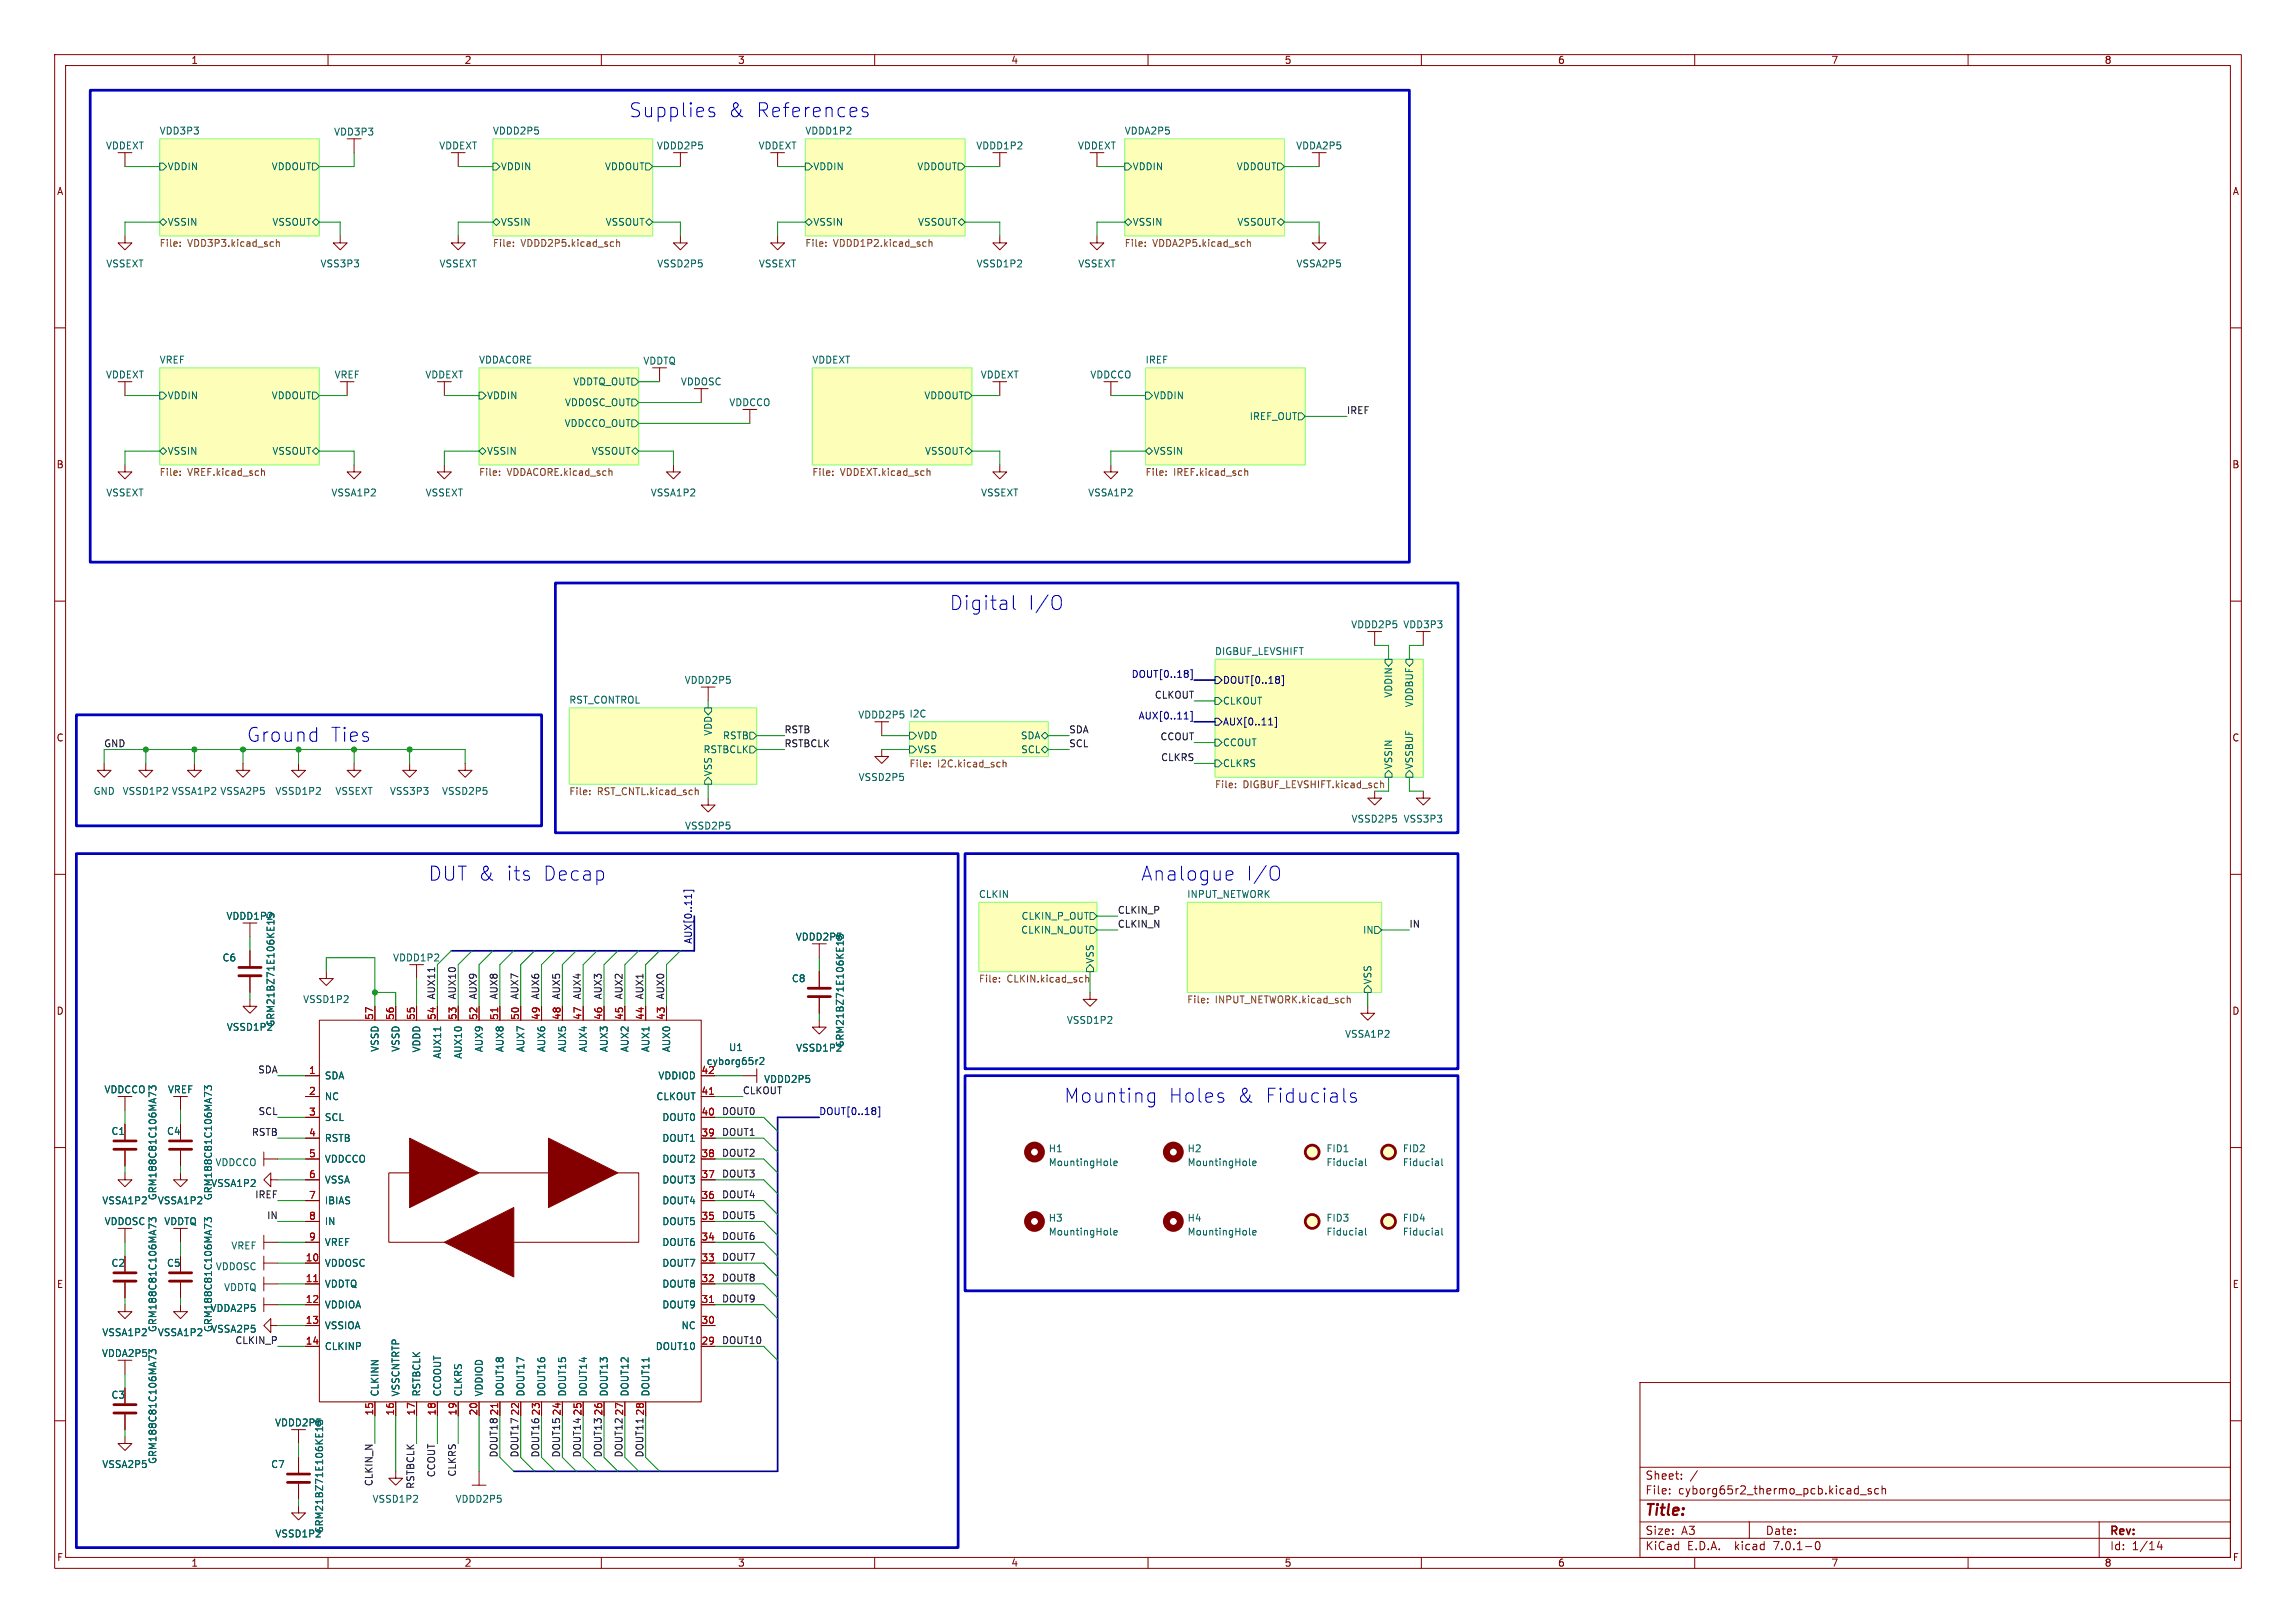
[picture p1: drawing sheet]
<svg xmlns="http://www.w3.org/2000/svg" width="420mm" height="297mm" viewBox="0 0 420 297" stroke-linecap="round" stroke-linejoin="round" font-family="sans-serif">
<defs><g id="words">
<g font-size="3.6" fill="#0000c2">
<text x="115.1" y="21.6">Supplies</text>
<text x="133.1" y="21.6">&amp;</text>
<text x="138.1" y="21.6">References</text>
<text x="173.7" y="111.8">Digital</text>
<text x="188" y="111.8">I/O</text>
<text x="45.2" y="135.9">Ground</text>
<text x="60.4" y="135.9">Ties</text>
<text x="78.4" y="161.3">DUT &amp;</text>
<text x="92.4" y="161.3">its</text>
<text x="99" y="161.3">Decap</text>
<text x="208.8" y="161.3">Analogue</text>
<text x="227.9" y="161.3">I/O</text>
<text x="194.7" y="202">Mounting</text>
<text x="213.7" y="202">Holes</text>
<text x="226.1" y="202">&amp;</text>
<text x="231.1" y="202">Fiducials</text>
</g>
<text font-size="2.8" fill="#840000" x="301" y="277.8">Title:</text>
<g font-size="2.1" fill="#840000">
<text x="301" y="273.6">File:</text>
<text x="301" y="270.9">Sheet:</text>
<text x="307" y="273.6">cyborg65r2_thermo_pcb.kicad_sch</text>
<text x="301" y="281">Size:</text>
<text x="307.6" y="281">A3</text>
<text x="323" y="281">Date:</text>
<text x="386" y="281.2">Rev:</text>
<text x="301" y="283.8">KiCad</text>
<text x="308.6" y="283.8">E.D.A.</text>
<text x="317.4" y="283.8">kicad</text>
<text x="324.5" y="283.8">7.0.1-0</text>
<text x="386" y="283.8">Id:</text>
<text x="390" y="283.8">1/14</text>
</g>
<g font-size="1.8" fill="#840000">
<text x="35" y="11.8">1</text>
<text x="85" y="11.8">2</text>
<text x="135" y="11.8">3</text>
<text x="185" y="11.8">4</text>
<text x="235" y="11.8">5</text>
<text x="285" y="11.8">6</text>
<text x="335" y="11.8">7</text>
<text x="385" y="11.8">8</text>
<text x="10.4" y="35.8">A</text>
<text x="408.4" y="35.8">A</text>
<text x="10.3" y="85.8">B</text>
<text x="408.3" y="85.8">B</text>
<text x="10.3" y="135.8">C</text>
<text x="408.3" y="135.8">C</text>
<text x="10.3" y="185.8">D</text>
<text x="408.3" y="185.8">D</text>
<text x="10.4" y="235.8">E</text>
<text x="408.3" y="235.8">E</text>
<text x="10.4" y="285.8">F</text>
<text x="35" y="286.8">1</text>
<text x="85" y="286.8">2</text>
<text x="135" y="286.8">3</text>
<text x="185" y="286.8">4</text>
<text x="235" y="286.8">5</text>
<text x="285" y="286.8">6</text>
<text x="335" y="286.8">7</text>
<text x="385" y="286.8">8</text>
<text x="408.4" y="285.8">F</text>
</g>
<g font-size="1.8" fill="#006464">
<text x="19.3" y="27.5">VDDEXT</text>
<text x="29.2" y="24.7">VDD3P3</text>
<text x="61" y="25">VDD3P3</text>
<text x="80.3" y="27.5">VDDEXT</text>
<text x="90.2" y="24.7">VDDD2P5</text>
<text x="120.1" y="27.5">VDDD2P5</text>
<text x="138.7" y="27.5">VDDEXT</text>
<text x="147.3" y="24.7">VDDD1P2</text>
<text x="178.5" y="27.5">VDDD1P2</text>
<text x="197.1" y="27.5">VDDEXT</text>
<text x="205.7" y="24.7">VDDA2P5</text>
<text x="237" y="27.5">VDDA2P5</text>
<text x="30.7" y="31.3">VDDIN</text>
<text x="49.6" y="31.3">VDDOUT</text>
<text x="91.6" y="31.3">VDDIN</text>
<text x="110.5" y="31.3">VDDOUT</text>
<text x="148.8" y="31.3">VDDIN</text>
<text x="167.7" y="31.3">VDDOUT</text>
<text x="207.2" y="31.3">VDDIN</text>
<text x="226.1" y="31.3">VDDOUT</text>
<text x="30.7" y="41.5">VSSIN</text>
<text x="49.7" y="41.5">VSSOUT</text>
<text x="91.6" y="41.5">VSSIN</text>
<text x="110.7" y="41.5">VSSOUT</text>
<text x="148.8" y="41.5">VSSIN</text>
<text x="167.8" y="41.5">VSSOUT</text>
<text x="207.2" y="41.5">VSSIN</text>
<text x="226.2" y="41.5">VSSOUT</text>
<text x="19.4" y="49.1">VSSEXT</text>
<text x="58.6" y="49.1">VSS3P3</text>
<text x="80.3" y="49.1">VSSEXT</text>
<text x="120.2" y="49.1">VSSD2P5</text>
<text x="138.8" y="49.1">VSSEXT</text>
<text x="178.6" y="49.1">VSSD1P2</text>
<text x="197.2" y="49.1">VSSEXT</text>
<text x="237.1" y="49.1">VSSA2P5</text>
<text x="19.3" y="69.4">VDDEXT</text>
<text x="29.2" y="66.6">VREF</text>
<text x="61.1" y="69.4">VREF</text>
<text x="77.7" y="69.4">VDDEXT</text>
<text x="87.6" y="66.6">VDDACORE</text>
<text x="104.7" y="70.7">VDDTQ_OUT</text>
<text x="117.6" y="66.9">VDDTQ</text>
<text x="124.5" y="70.7">VDDOSC</text>
<text x="148.6" y="66.6">VDDEXT</text>
<text x="179.3" y="69.4">VDDEXT</text>
<text x="199.4" y="69.4">VDDCCO</text>
<text x="209.5" y="66.6">IREF</text>
<text x="30.7" y="73.2">VDDIN</text>
<text x="49.6" y="73.2">VDDOUT</text>
<text x="89.1" y="73.2">VDDIN</text>
<text x="103.2" y="74.5">VDDOSC_OUT</text>
<text x="133.3" y="74.5">VDDCCO</text>
<text x="169" y="73.2">VDDOUT</text>
<text x="211" y="73.2">VDDIN</text>
<text x="228.5" y="77">IREF_OUT</text>
<text x="30.7" y="83.4">VSSIN</text>
<text x="49.7" y="83.4">VSSOUT</text>
<text x="89.1" y="83.4">VSSIN</text>
<text x="103.2" y="78.3">VDDCCO_OUT</text>
<text x="108.1" y="83.4">VSSOUT</text>
<text x="169.1" y="83.4">VSSOUT</text>
<text x="211" y="83.4">VSSIN</text>
<text x="19.4" y="91">VSSEXT</text>
<text x="60.6" y="91">VSSA1P2</text>
<text x="77.8" y="91">VSSEXT</text>
<text x="119" y="91">VSSA1P2</text>
<text x="179.4" y="91">VSSEXT</text>
<text x="199" y="91">VSSA1P2</text>
<text x="222.2" y="119.9">DIGBUF_LEVSHIFT</text>
<text x="247.1" y="115.1">VDDD2P5</text>
<text x="256.6" y="115.1">VDD3P3</text>
<text x="125.2" y="125.3">VDDD2P5</text>
<text x="104.1" y="128.8">RST_CONTROL</text>
<text x="156.9" y="131.6">VDDD2P5</text>
<text x="166.4" y="131.4">I2C</text>
<text x="223.7" y="129.1">CLKOUT</text>
<text x="254.8" y="127.8" transform="rotate(-90 254.8 127.8)">VDDIN</text>
<text x="258.6" y="129.6" transform="rotate(-90 258.6 129.6)">VDDBUF</text>
<text x="128.6" y="138">RSTBCLK</text>
<text x="130.4" y="134.8" transform="rotate(-90 130.4 134.8)">VDD</text>
<text x="132.1" y="135.4">RSTB</text>
<text x="167.8" y="135.4">VDD</text>
<text x="167.8" y="138">VSS</text>
<text x="186.6" y="135.4">SDA</text>
<text x="186.7" y="138">SCL</text>
<text x="223.7" y="136.7">CCOUT</text>
<text x="130.4" y="142" transform="rotate(-90 130.4 142)">VSS</text>
<text x="157" y="143.1">VSSD2P5</text>
<text x="223.7" y="140.5">CLKRS</text>
<text x="254.8" y="140.8" transform="rotate(-90 254.8 140.8)">VSSIN</text>
<text x="258.6" y="140.8" transform="rotate(-90 258.6 140.8)">VSSBUF</text>
<text x="17.1" y="145.6">GND</text>
<text x="22.4" y="145.6">VSSD1P2 VSSA1P2 VSSA2P5</text>
<text x="50.3" y="145.6">VSSD1P2</text>
<text x="61.3" y="145.6">VSSEXT</text>
<text x="71.3" y="145.6">VSS3P3</text>
<text x="80.8" y="145.6">VSSD2P5</text>
<text x="125.2" y="152">VSSD2P5</text>
<text x="247.2" y="150.7">VSSD2P5</text>
<text x="256.7" y="150.7">VSS3P3</text>
<text x="179.1" y="164.4">CLKIN</text>
<text x="217.2" y="164.4">INPUT_NETWORK</text>
<text x="41.4" y="168.5">VDDD1P2</text>
<text x="145.5" y="172.3">VDDD2P5</text>
<text x="186.7" y="171">CLKIN_N_OUT</text>
<text x="186.7" y="168.5">CLKIN_P_OUT</text>
<text x="249.2" y="171">IN</text>
<text x="40.6" y="176.1">C6</text>
<text x="71.8" y="176.1">VDDD1P2</text>
<text x="144.8" y="179.9">C8</text>
<text x="200.2" y="176.3" transform="rotate(-90 200.2 176.3)">VSS</text>
<text x="55.4" y="183.7">VSSD1P2</text>
<text x="251" y="180.1" transform="rotate(-90 251 180.1)">VSS</text>
<text x="41.4" y="188.8">VSSD1P2</text>
<text x="50.4" y="188" transform="rotate(-90 50.4 188)">GRM21BZ71E106KE15</text>
<text x="154.5" y="191.8" transform="rotate(-90 154.5 191.8)">GRM21BZ71E106KE15</text>
<text x="195.1" y="187.5">VSSD1P2</text>
<text x="246" y="190.1">VSSA1P2</text>
<text x="59.4" y="197.7">SDA</text>
<text x="69.4" y="192.6" transform="rotate(-90 69.4 192.6)">VSSD</text>
<text x="73.2" y="192.6" transform="rotate(-90 73.2 192.6)">VSSD</text>
<text x="77" y="192.7" transform="rotate(-90 77 192.7)">VDDD</text>
<text x="80.8" y="193.9" transform="rotate(-90 80.8 193.9)">AUX11</text>
<text x="84.6" y="193.9" transform="rotate(-90 84.6 193.9)">AUX10</text>
<text x="88.5" y="192.7" transform="rotate(-90 88.5 192.7)">AUX9</text>
<text x="92.3" y="192.7" transform="rotate(-90 92.3 192.7)">AUX8</text>
<text x="96.1" y="192.7" transform="rotate(-90 96.1 192.7)">AUX7</text>
<text x="99.9" y="192.7" transform="rotate(-90 99.9 192.7)">AUX6</text>
<text x="103.7" y="192.7" transform="rotate(-90 103.7 192.7)">AUX5</text>
<text x="107.5" y="192.7" transform="rotate(-90 107.5 192.7)">AUX4</text>
<text x="111.3" y="192.7" transform="rotate(-90 111.3 192.7)">AUX3</text>
<text x="115.1" y="192.7" transform="rotate(-90 115.1 192.7)">AUX2</text>
<text x="118.9" y="192.7" transform="rotate(-90 118.9 192.7)">AUX1</text>
<text x="120.3" y="197.7">VDDIOD</text>
<text x="122.7" y="192.7" transform="rotate(-90 122.7 192.7)">AUX0</text>
<text x="129.2" y="195">cyborg65r2</text>
<text x="133.3" y="192.5">U1</text>
<text x="145.6" y="192.6">VSSD1P2</text>
<text x="19" y="200.2">VDDCCO</text>
<text x="30.7" y="200.2">VREF</text>
<text x="59.4" y="201.5">NC</text>
<text x="119.9" y="201.5">CLKOUT</text>
<text x="139.7" y="198.3">VDDD2P5</text>
<text x="20.3" y="207.8">C1</text>
<text x="30.5" y="207.8">C4</text>
<text x="59.4" y="205.3">SCL</text>
<text x="59.4" y="209.1">RSTB</text>
<text x="121" y="209.1">DOUT1</text>
<text x="121" y="205.3">DOUT0</text>
<text x="39.4" y="213.6">VDDCCO</text>
<text x="59.4" y="212.9">VDDCCO</text>
<text x="121" y="212.9">DOUT2</text>
<text x="191.8" y="211">H1</text>
<text x="191.8" y="213.6">MountingHole</text>
<text x="217.2" y="211">H2</text>
<text x="217.2" y="213.6">MountingHole</text>
<text x="242.6" y="211">FID1</text>
<text x="242.6" y="213.6">Fiducial</text>
<text x="256.5" y="211">FID2</text>
<text x="256.5" y="213.6">Fiducial</text>
<text x="18.7" y="220.5">VSSA1P2</text>
<text x="28.8" y="219.7" transform="rotate(-90 28.8 219.7)">GRM188C81C106MA73</text>
<text x="28.8" y="220.5">VSSA1P2</text>
<text x="38.6" y="217.4">VSSA1P2</text>
<text x="38.9" y="219.7" transform="rotate(-90 38.9 219.7)">GRM188C81C106MA73</text>
<text x="59.4" y="216.7">VSSA</text>
<text x="59.4" y="220.5">IBIAS</text>
<text x="121" y="220.5">DOUT4</text>
<text x="121" y="216.7">DOUT3</text>
<text x="19.1" y="224.3">VDDOSC</text>
<text x="30" y="224.3">VDDTQ</text>
<text x="59.4" y="224.3">IN</text>
<text x="121" y="224.3">DOUT5</text>
<text x="191.8" y="223.7">H3</text>
<text x="191.8" y="226.3">MountingHole</text>
<text x="217.2" y="223.7">H4</text>
<text x="217.2" y="226.3">MountingHole</text>
<text x="242.6" y="223.7">FID3</text>
<text x="242.6" y="226.3">Fiducial</text>
<text x="256.5" y="223.7">FID4</text>
<text x="256.5" y="226.3">Fiducial</text>
<text x="20.3" y="232">C2</text>
<text x="30.5" y="232">C5</text>
<text x="39.4" y="232.6">VDDOSC</text>
<text x="42.3" y="228.8">VREF</text>
<text x="59.4" y="232">VDDOSC</text>
<text x="59.4" y="228.2">VREF</text>
<text x="121" y="232">DOUT7</text>
<text x="121" y="228.2">DOUT6</text>
<text x="40.9" y="236.4">VDDTQ</text>
<text x="59.4" y="235.8">VDDTQ</text>
<text x="59.4" y="239.6">VDDIOA</text>
<text x="121" y="239.6">DOUT9</text>
<text x="121" y="235.8">DOUT8</text>
<text x="18.7" y="244.7">VSSA1P2</text>
<text x="28.8" y="243.8" transform="rotate(-90 28.8 243.8)">GRM188C81C106MA73</text>
<text x="28.8" y="244.7">VSSA1P2</text>
<text x="38.4" y="240.2">VDDA2P5</text>
<text x="38.6" y="244">VSSA2P5</text>
<text x="38.9" y="243.8" transform="rotate(-90 38.9 243.8)">GRM188C81C106MA73</text>
<text x="59.4" y="243.4">VSSIOA</text>
<text x="124.5" y="243.4">NC</text>
<text x="18.6" y="248.5">VDDA2P5</text>
<text x="59.4" y="247.2">CLKINP</text>
<text x="119.8" y="247.2">DOUT10</text>
<text x="20.3" y="256.1">C3</text>
<text x="69.4" y="255.5" transform="rotate(-90 69.4 255.5)">CLKINN</text>
<text x="73.2" y="255.5" transform="rotate(-90 73.2 255.5)">VSSCNTRTP</text>
<text x="77" y="255.5" transform="rotate(-90 77 255.5)">RSTBCLK</text>
<text x="80.8" y="255.5" transform="rotate(-90 80.8 255.5)">CCOOUT</text>
<text x="84.6" y="255.5" transform="rotate(-90 84.6 255.5)">CLKRS</text>
<text x="88.5" y="255.5" transform="rotate(-90 88.5 255.5)">VDDIOD</text>
<text x="92.3" y="255.5" transform="rotate(-90 92.3 255.5)">DOUT18</text>
<text x="96.1" y="255.5" transform="rotate(-90 96.1 255.5)">DOUT17</text>
<text x="99.9" y="255.5" transform="rotate(-90 99.9 255.5)">DOUT16</text>
<text x="103.7" y="255.5" transform="rotate(-90 103.7 255.5)">DOUT15</text>
<text x="107.5" y="255.5" transform="rotate(-90 107.5 255.5)">DOUT14</text>
<text x="111.3" y="255.5" transform="rotate(-90 111.3 255.5)">DOUT13</text>
<text x="115.1" y="255.5" transform="rotate(-90 115.1 255.5)">DOUT12</text>
<text x="118.9" y="255.5" transform="rotate(-90 118.9 255.5)">DOUT11</text>
<text x="50.3" y="261.2">VDDD2P5</text>
<text x="18.7" y="268.8">VSSA2P5</text>
<text x="28.8" y="268" transform="rotate(-90 28.8 268)">GRM188C81C106MA73</text>
<text x="49.5" y="268.8">C7</text>
<text x="68.1" y="275.1">VSSD1P2</text>
<text x="83.3" y="275.1">VDDD2P5</text>
<text x="50.3" y="281.5">VSSD1P2</text>
<text x="59.2" y="280.7" transform="rotate(-90 59.2 280.7)">GRM21BZ71E106KE15</text>
</g>
<g font-size="1.8" fill="#725600">
<text x="29.2" y="45.4">File:</text>
<text x="34.4" y="45.4">VDD3P3.kicad_sch</text>
<text x="90.2" y="45.4">File:</text>
<text x="95.3" y="45.4">VDDD2P5.kicad_sch</text>
<text x="147.3" y="45.4">File:</text>
<text x="152.5" y="45.4">VDDD1P2.kicad_sch</text>
<text x="205.7" y="45.4">File:</text>
<text x="210.9" y="45.4">VDDA2P5.kicad_sch</text>
<text x="29.2" y="87.3">File:</text>
<text x="34.4" y="87.3">VREF.kicad_sch</text>
<text x="87.6" y="87.3">File:</text>
<text x="92.8" y="87.3">VDDACORE.kicad_sch</text>
<text x="148.6" y="87.3">File:</text>
<text x="153.7" y="87.3">VDDEXT.kicad_sch</text>
<text x="209.5" y="87.3">File:</text>
<text x="214.7" y="87.3">IREF.kicad_sch</text>
<text x="166.4" y="140.7">File:</text>
<text x="171.5" y="140.7">I2C.kicad_sch</text>
<text x="104.1" y="145.7">File:</text>
<text x="109.3" y="145.7">RST_CNTL.kicad_sch</text>
<text x="222.2" y="144.5">File:</text>
<text x="227.4" y="144.5">DIGBUF_LEVSHIFT.kicad_sch</text>
<text x="179.1" y="180">File:</text>
<text x="184.2" y="180">CLKIN.kicad_sch</text>
<text x="217.2" y="183.8">File:</text>
<text x="222.3" y="183.8">INPUT_NETWORK.kicad_sch</text>
</g>
<g font-size="1.8" fill="#0f0f0f">
<text x="246.4" y="75.9">IREF</text>
<text x="211.1" y="127.9">CLKOUT</text>
<text x="19" y="136.8">GND</text>
<text x="143.5" y="134.3">RSTB</text>
<text x="143.5" y="136.8">RSTBCLK</text>
<text x="195.6" y="136.8">SCL</text>
<text x="195.6" y="134.3">SDA</text>
<text x="212.1" y="135.5">CCOUT</text>
<text x="212.3" y="139.4">CLKRS</text>
<text x="204.5" y="167.3">CLKIN_P</text>
<text x="204.5" y="169.8">CLKIN_N</text>
<text x="257.8" y="169.8">IN</text>
<text x="79.7" y="182.9" transform="rotate(-90 79.7 182.9)">AUX11</text>
<text x="83.5" y="182.9" transform="rotate(-90 83.5 182.9)">AUX10</text>
<text x="87.3" y="182.9" transform="rotate(-90 87.3 182.9)">AUX9</text>
<text x="91.1" y="182.9" transform="rotate(-90 91.1 182.9)">AUX8</text>
<text x="94.9" y="182.9" transform="rotate(-90 94.9 182.9)">AUX7</text>
<text x="98.7" y="182.9" transform="rotate(-90 98.7 182.9)">AUX6</text>
<text x="102.5" y="182.9" transform="rotate(-90 102.5 182.9)">AUX5</text>
<text x="106.3" y="182.9" transform="rotate(-90 106.3 182.9)">AUX4</text>
<text x="110.1" y="182.9" transform="rotate(-90 110.1 182.9)">AUX3</text>
<text x="114" y="182.9" transform="rotate(-90 114 182.9)">AUX2</text>
<text x="117.8" y="182.9" transform="rotate(-90 117.8 182.9)">AUX1</text>
<text x="121.6" y="182.9" transform="rotate(-90 121.6 182.9)">AUX0</text>
<text x="47.1" y="196.5">SDA</text>
<text x="135.9" y="200.3">CLKOUT</text>
<text x="46" y="207.9">RSTB</text>
<text x="47.2" y="204.1">SCL</text>
<text x="132.1" y="204.1">DOUT0</text>
<text x="132.1" y="207.9">DOUT1</text>
<text x="132.1" y="215.6">DOUT3</text>
<text x="132.1" y="211.7">DOUT2</text>
<text x="46.6" y="219.4">IREF</text>
<text x="132.1" y="219.4">DOUT4</text>
<text x="48.7" y="223.2">IN</text>
<text x="132.1" y="223.2">DOUT5</text>
<text x="132.1" y="227">DOUT6</text>
<text x="132.1" y="230.8">DOUT7</text>
<text x="132.1" y="234.6">DOUT8</text>
<text x="132.1" y="238.4">DOUT9</text>
<text x="42.9" y="246">CLKIN_P</text>
<text x="132.1" y="246">DOUT10</text>
<text x="91.1" y="266.7" transform="rotate(-90 91.1 266.7)">DOUT18</text>
<text x="94.9" y="266.7" transform="rotate(-90 94.9 266.7)">DOUT17</text>
<text x="98.7" y="266.7" transform="rotate(-90 98.7 266.7)">DOUT16</text>
<text x="102.5" y="266.7" transform="rotate(-90 102.5 266.7)">DOUT15</text>
<text x="106.3" y="266.7" transform="rotate(-90 106.3 266.7)">DOUT14</text>
<text x="110.1" y="266.7" transform="rotate(-90 110.1 266.7)">DOUT13</text>
<text x="114" y="266.7" transform="rotate(-90 114 266.7)">DOUT12</text>
<text x="117.8" y="266.7" transform="rotate(-90 117.8 266.7)">DOUT11</text>
<text x="68.2" y="272.1" transform="rotate(-90 68.2 272.1)">CLKIN_N</text>
<text x="75.9" y="272.6" transform="rotate(-90 75.9 272.6)">RSTBCLK</text>
<text x="79.7" y="270.5" transform="rotate(-90 79.7 270.5)">CCOUT</text>
<text x="83.5" y="270.3" transform="rotate(-90 83.5 270.3)">CLKRS</text>
</g>
<g font-size="1.8" fill="#000084">
<text x="206.9" y="124.1">DOUT[0..18]</text>
<text x="223.7" y="125.3">DOUT[0..18]</text>
<text x="208.2" y="131.7">AUX[0..11]</text>
<text x="223.7" y="132.9">AUX[0..11]</text>
<text x="126.7" y="172.7" transform="rotate(-90 126.7 172.7)">AUX[0..11]</text>
<text x="149.9" y="204.1">DOUT[0..18]</text>
</g>
<g font-size="1.8" fill="#a90000">
<text x="68.3" y="186.7" transform="rotate(-90 68.3 186.7)">57</text>
<text x="72.1" y="186.7" transform="rotate(-90 72.1 186.7)">56</text>
<text x="75.9" y="186.7" transform="rotate(-90 75.9 186.7)">55</text>
<text x="79.8" y="186.7" transform="rotate(-90 79.8 186.7)">54</text>
<text x="83.6" y="186.7" transform="rotate(-90 83.6 186.7)">53</text>
<text x="87.4" y="186.7" transform="rotate(-90 87.4 186.7)">52</text>
<text x="91.2" y="186.7" transform="rotate(-90 91.2 186.7)">51</text>
<text x="95" y="186.7" transform="rotate(-90 95 186.7)">50</text>
<text x="98.8" y="186.7" transform="rotate(-90 98.8 186.7)">49</text>
<text x="102.6" y="186.7" transform="rotate(-90 102.6 186.7)">48</text>
<text x="106.4" y="186.7" transform="rotate(-90 106.4 186.7)">47</text>
<text x="110.2" y="186.7" transform="rotate(-90 110.2 186.7)">46</text>
<text x="114" y="186.7" transform="rotate(-90 114 186.7)">45</text>
<text x="117.9" y="186.7" transform="rotate(-90 117.9 186.7)">44</text>
<text x="121.7" y="186.7" transform="rotate(-90 121.7 186.7)">43</text>
<text x="56.5" y="196.6">1</text>
<text x="128.3" y="196.6">42</text>
<text x="56.5" y="200.4">2</text>
<text x="128.3" y="200.4">41</text>
<text x="56.5" y="204.2">3</text>
<text x="56.5" y="208">4</text>
<text x="128.3" y="208">39</text>
<text x="128.3" y="204.2">40</text>
<text x="56.5" y="211.8">5</text>
<text x="56.5" y="215.6">6</text>
<text x="128.3" y="215.6">37</text>
<text x="128.3" y="211.8">38</text>
<text x="56.5" y="219.5">7</text>
<text x="128.3" y="219.5">36</text>
<text x="56.5" y="223.3">8</text>
<text x="56.5" y="227.1">9</text>
<text x="128.3" y="227.1">34</text>
<text x="128.3" y="223.3">35</text>
<text x="55.9" y="230.9">10</text>
<text x="128.3" y="230.9">33</text>
<text x="55.9" y="234.7">11</text>
<text x="55.9" y="238.5">12</text>
<text x="128.3" y="238.5">31</text>
<text x="128.3" y="234.7">32</text>
<text x="55.9" y="242.3">13</text>
<text x="128.3" y="242.3">30</text>
<text x="55.9" y="246.1">14</text>
<text x="128.3" y="246.1">29</text>
<text x="68.3" y="259.1" transform="rotate(-90 68.3 259.1)">15</text>
<text x="72.1" y="259.1" transform="rotate(-90 72.1 259.1)">16</text>
<text x="75.9" y="259.1" transform="rotate(-90 75.9 259.1)">17</text>
<text x="79.8" y="259.1" transform="rotate(-90 79.8 259.1)">18</text>
<text x="83.6" y="259.1" transform="rotate(-90 83.6 259.1)">19</text>
<text x="87.4" y="259.1" transform="rotate(-90 87.4 259.1)">20</text>
<text x="91.2" y="259.1" transform="rotate(-90 91.2 259.1)">21</text>
<text x="95" y="259.1" transform="rotate(-90 95 259.1)">22</text>
<text x="98.8" y="259.1" transform="rotate(-90 98.8 259.1)">23</text>
<text x="102.6" y="259.1" transform="rotate(-90 102.6 259.1)">24</text>
<text x="106.4" y="259.1" transform="rotate(-90 106.4 259.1)">25</text>
<text x="110.2" y="259.1" transform="rotate(-90 110.2 259.1)">26</text>
<text x="114" y="259.1" transform="rotate(-90 114 259.1)">27</text>
<text x="117.9" y="259.1" transform="rotate(-90 117.9 259.1)">28</text>
</g>
</g></defs>
<g fill="none" stroke="#840000" stroke-width=".18">
<path d="M10 10h400v277h-400zM12 12h396v273h-396zM60 10v2M110 10v2M160 10v2M210 10v2M260 10v2M310 10v2M360 10v2M22.9 27.9v2.6M64.8 25.4v2.5M83.8 27.9v2.6"/>
<path d="M124.5 27.9v2.6M142.2 27.9v2.6M182.9 27.9v2.6M200.7 27.9v2.6M241.3 27.9v2.6M10 60h2M22.9 43.2v1.3h1.2l-1.2 1.2-1.3-1.2h1.3M62.2 43.2v1.3h1.3l-1.3 1.2-1.2-1.2h1.2M83.8 43.2v1.3h1.3l-1.3 1.2-1.3-1.2h1.3M124.5 43.2v1.3h1.2l-1.2 1.2-1.3-1.2h1.3M142.2 43.2v1.3h1.3l-1.3 1.2-1.2-1.2h1.2M182.9 43.2v1.3h1.2l-1.2 1.2-1.3-1.2h1.3"/>
<path d="M200.7 43.2v1.3h1.2l-1.2 1.2-1.3-1.2h1.3M241.3 43.2v1.3h1.3l-1.3 1.2-1.3-1.2h1.3M408 60h2M22.9 69.9v2.5M63.5 69.9v2.5M81.3 69.9v2.5M120.6 67.3v2.6M128.3 71.1v2.6M137.2 74.9v2.6M182.9 69.9v2.5M203.2 69.9v2.5M22.9 85.1v1.3h1.2l-1.2 1.2-1.3-1.2h1.3"/>
<path d="M64.8 85.1v1.3h1.2l-1.2 1.2-1.3-1.2h1.3M81.3 85.1v1.3h1.2l-1.2 1.2-1.3-1.2h1.3M123.2 85.1v1.3h1.3l-1.3 1.2-1.3-1.2h1.3M182.9 85.1v1.3h1.2l-1.2 1.2-1.3-1.2h1.3M203.2 85.1v1.3h1.3l-1.3 1.2-1.3-1.2h1.3M10 110h2M251.5 115.6v2.5M260.3 115.6v2.5M408 110h2M19 139.7v1.3h1.3l-1.3 1.2-1.2-1.2h1.2M26.7 139.7v1.3h1.2l-1.2 1.2-1.3-1.2h1.3M35.6 139.7v1.3h1.2l-1.2 1.2-1.3-1.2h1.3"/>
<path d="M44.4 139.7v1.3h1.3l-1.3 1.2-1.2-1.2h1.2M54.6 139.7v1.3h1.3l-1.3 1.2-1.3-1.2h1.3M64.8 139.7v1.3h1.2l-1.2 1.2-1.3-1.2h1.3M74.9 139.7v1.3h1.3l-1.3 1.2-1.2-1.2h1.2M85.1 139.7v1.3h1.3l-1.3 1.2-1.3-1.2h1.3M129.5 125.7v2.6M161.3 137.2v1.2h1.3l-1.3 1.3-1.3-1.3h1.3M161.3 132.1v2.5M10 160h2M129.5 146.1v1.2h1.3l-1.3 1.3-1.2-1.3h1.2M251.5 144.8v1.3h1.2l-1.2 1.2-1.3-1.2h1.3M260.3 144.8v1.3h1.3l-1.3 1.2-1.2-1.2h1.2"/>
<path d="M408 160h2M45.7 168.9v2.6M45.7 174v2.8M45.7 178.8v2.8M59.7 177.8v1.3h1.3l-1.3 1.2-1.3-1.2h1.3M76.2 176.5v2.6M149.9 172.7v2.6M149.9 177.8v2.8M45.7 182.9v1.3h1.3l-1.3 1.2-1.3-1.2h1.3M55.9 196.9h2.5M58.4 186.7h69.9v69.8h-69.9zM68.6 184.2v2.5"/>
<path d="M72.4 184.2v2.5M76.2 184.2v2.5M80 184.2v2.5M83.8 184.2v2.5M87.6 184.2v2.5M91.4 184.2v2.5M95.2 184.2v2.5M99.1 184.2v2.5M102.9 184.2v2.5M106.7 184.2v2.5M110.5 184.2v2.5M114.3 184.2v2.5"/>
<path d="M118.1 184.2v2.5M121.9 184.2v2.5M128.3 196.9h2.5M135.9 196.9h2.5M138.4 195.6v2.5M149.9 186.7v1.3h1.2l-1.2 1.2-1.3-1.2h1.3M149.9 182.6v2.8M199.4 181.6v1.3h1.3l-1.3 1.3-1.3-1.3h1.3M250.2 184.2v1.2h1.3l-1.3 1.3-1.3-1.3h1.3M10 210h2M22.9 214.6v1.3h1.2l-1.2 1.3-1.3-1.3h1.3M22.9 200.7v2.5"/>
<path d="M22.9 205.7v2.8M22.9 210.6v2.8M33 214.6v1.3h1.3l-1.3 1.3-1.3-1.3h1.3M33 200.7v2.5M33 205.7v2.8M33 210.6v2.8M48.3 210.8v2.6M48.3 212.1h2.5M49.5 215.9v-1.3l-1.2 1.3 1.2 1.3v-1.3h1.3M55.9 212.1h2.5M55.9 200.7h2.5M55.9 204.5h2.5"/>
<path d="M55.9 219.7h2.5M55.9 215.9h2.5M55.9 208.3h2.5M74.9 214.6h-3.8v12.7h10.2M87.6 214.6h12.7M113 214.6h3.8v12.7h-22.8M128.3 212.1h2.5M128.3 200.7h2.5M128.3 204.5h2.5M128.3 219.7h2.5M128.3 215.9h2.5M128.3 208.3h2.5"/>
<path d="M408 210h2M22.9 238.8v1.2h1.2l-1.2 1.3-1.3-1.3h1.3M22.9 224.8v2.5M22.9 229.9v2.8M22.9 234.7v2.8M33 238.8v1.2h1.3l-1.3 1.3-1.3-1.3h1.3M33 224.8v2.5M33 229.9v2.8M33 234.7v2.8M48.3 226.1v2.5M48.3 229.9v2.5M48.3 233.7v2.5"/>
<path d="M48.3 237.5v2.5M48.3 231.1h2.5M48.3 234.9h2.5M48.3 227.3h2.5M48.3 238.8h2.5M55.9 231.1h2.5M55.9 234.9h2.5M55.9 227.3h2.5M55.9 238.8h2.5M55.9 223.5h2.5M128.3 231.1h2.5M128.3 234.9h2.5"/>
<path d="M128.3 227.3h2.5M128.3 238.8h2.5M128.3 223.5h2.5M10 260h2M22.9 248.9v2.6M22.9 254v2.8M22.9 258.8v2.8M49.5 242.6v-1.3l-1.2 1.3 1.2 1.2v-1.2h1.3M55.9 242.6h2.5M55.9 246.4h2.5M68.6 256.5v2.6M72.4 256.5v2.6"/>
<path d="M76.2 256.5v2.6M80 256.5v2.6M83.8 256.5v2.6M87.6 256.5v2.6M91.4 256.5v2.6M95.2 256.5v2.6M99.1 256.5v2.6M102.9 256.5v2.6M106.7 256.5v2.6M110.5 256.5v2.6M114.3 256.5v2.6M118.1 256.5v2.6"/>
<path d="M128.3 242.6h2.5M128.3 246.4h2.5M300 253h108v32h-108zM408 260h2M22.9 262.9v1.3h1.2l-1.2 1.2-1.3-1.2h1.3M54.6 275.6v1.3h1.3l-1.3 1.2-1.3-1.2h1.3M54.6 261.6v2.6M54.6 266.7v2.8M54.6 271.5v2.8M72.4 269.2v1.3h1.3l-1.3 1.3-1.3-1.3h1.3M86.4 271.8h2.5M87.6 269.2v2.6"/>
<path d="M300 278.5h108M300 274.5h108M300 268.5h108M305.4 273.3v.1M305.4 272.5v.1M307.6 270.6v.1M307.6 269.8v.1M310.5 269.1l-1.3 2M320 278.5v3M340.3 273.5h1.1M342.3 272.5l-.4-.1-.2 .2 .1 .2 .5 .2v.3h-.6M343.6 272.5l-.4-.1-.3 .3v.4l.2 .2h.5"/>
<path d="M344.3 272.5l.2-.1 .3 .1 .1 .9M344.3 271.9v1.5M384 278.5v6.5M60 285v2M110 285v2M160 285v2M210 285v2M260 285v2M300 281.5h108M310 285v2M332.3 282.2l.1-.1a.8 .8 0 0 1 .5 .7 .8 .8 0 0 1-.5 .8 .99 .99 0 0 1-.1-1.4zM360 285v2"/>
<path d="M395 282l-.4 1.1h1M395.3 282.6v1"/>
</g>
<g fill="#fdffb9" stroke="#fdffb9" stroke-width=".18">
<path d="M29.2 67.3h29.2v17.8h-29.2z"/>
<path d="M87.6 67.3h29.2v17.8h-29.2z"/>
<path d="M29.2 25.4h29.2v17.8h-29.2z"/>
<path d="M90.2 25.4h29.2v17.8h-29.2z"/>
<path d="M222.2 120.7h38.1v21.5h-38.1z"/>
<path d="M179.1 165.1h21.6v12.7h-21.6z"/>
<path d="M148.6 67.3h29.2v17.8h-29.2z"/>
<path d="M147.3 25.4h29.2v17.8h-29.2z"/>
<path d="M209.5 67.3h29.3v17.8h-29.3z"/>
<path d="M205.7 25.4h29.2v17.8h-29.2z"/>
</g>
<g fill="#fdffba" stroke="#fdffba" stroke-width=".18">
<path d="M166.4 132.1h25.4v6.3h-25.4z"/>
<path d="M104.1 129.5h34.3v14h-34.3z"/>
<path d="M217.2 165.1h35.5v16.5h-35.5z"/>
</g>
<path d="M29.2 25.4h29.2v17.8h-29.2zM90.2 25.4h29.2v17.8h-29.2zM147.3 25.4h29.2v17.8h-29.2zM205.7 25.4h29.2v17.8h-29.2zM29.2 67.3h29.2v17.8h-29.2zM87.6 67.3h29.2v17.8h-29.2zM148.6 67.3h29.2v17.8h-29.2zM209.5 67.3h29.3v17.8h-29.3zM222.2 120.7h38.1v21.5h-38.1zM179.1 165.1h21.6v12.7h-21.6z" fill="none" stroke="#83ff7a" stroke-width=".18"/>
<g fill="none" stroke="#006464" stroke-width=".18">
<path d="M29.2 29.8h.6l.7 .7-.7 .6h-.6zM57.1 29.8h.7l.6 .7-.6 .6h-.7zM90.2 29.8h.6l.6 .7-.6 .6h-.6zM118.1 29.8h.6l.7 .7-.7 .6h-.6zM147.3 29.8h.7l.6 .7-.6 .6h-.7zM175.3 29.8h.6l.6 .7-.6 .6h-.6zM205.7 29.8h.7l.6 .7-.6 .6h-.7zM233.7 29.8h.6l.6 .7-.6 .6h-.6zM29.2 40.6l.6-.6 .7 .6-.7 .7zM57.1 40.6l.7-.6 .6 .6-.6 .7zM90.2 40.6l.6-.6 .6 .6-.6 .7zM118.1 40.6l.6-.6 .7 .6-.7 .7z"/>
<path d="M147.3 40.6l.7-.6 .6 .6-.6 .7zM175.3 40.6l.6-.6 .6 .6-.6 .7zM205.7 40.6l.7-.6 .6 .6-.6 .7zM233.7 40.6l.6-.6 .6 .6-.6 .7zM29.2 71.8h.6l.7 .6-.7 .6h-.6zM57.1 71.8h.7l.6 .6-.6 .6h-.7zM87.6 71.8h.7l.6 .6-.6 .6h-.7zM115.6 69.2h.6l.6 .7-.6 .6h-.6zM115.6 73h.6l.6 .7-.6 .6h-.6zM115.6 76.8h.6l.6 .7-.6 .6h-.6zM176.5 71.8h.7l.6 .6-.6 .6h-.7zM209.5 71.8h.7l.6 .6-.6 .6h-.7z"/>
<path d="M237.5 75.6h.6l.7 .6-.7 .6h-.6zM29.2 82.6l.6-.7 .7 .7-.7 .6zM57.1 82.6l.7-.7 .6 .7-.6 .6zM87.6 82.6l.7-.7 .6 .7-.6 .6zM115.6 82.6l.6-.7 .6 .7-.6 .6zM176.5 82.6l.7-.7 .6 .7-.6 .6zM209.5 82.6l.7-.7 .6 .7-.6 .6zM128.9 129.5h1.3v.7l-.7 .6-.6-.6zM137.2 134h.6l.6 .6-.6 .7h-.6zM137.2 136.5h.6l.6 .7-.6 .6h-.6zM166.4 134h.6l.6 .6-.6 .7h-.6zM166.4 136.5h.6l.6 .7-.6 .6h-.6z"/>
<path d="M190.5 134.6l.6-.6 .7 .6-.7 .7zM190.5 137.2l.6-.7 .7 .7-.7 .6zM222.2 127.6h.7l.6 .7-.6 .6h-.7zM222.2 135.3h.7l.6 .6-.6 .6h-.7zM222.2 139.1h.7l.6 .6-.6 .6h-.7zM253.4 120.7h1.2v.6l-.6 .6-.6-.6zM257.2 120.7h1.2v.6l-.6 .6-.6-.6zM129.5 142.2l.7 .7v.6h-1.3v-.6zM254 141l.6 .6v.6h-1.2v-.6zM257.8 141l.6 .6v.6h-1.2v-.6zM50 167.3l.1 .1-.1 .5M50.1 168.4v.7"/>
<path d="M154.2 171.1v.6M154.3 172.2v.8M199.4 176.5l.6 .7v.6h-1.2v-.6zM199.4 169.5h.6l.7 .7-.7 .6h-.6zM199.4 167h.6l.7 .6-.7 .7h-.6zM251.5 169.5h.6l.6 .7-.6 .6h-.6zM27.3 198.7l.4 .4 .2-.3h.5l.1 .2-.1 .5M27.3 199.9l1.2 .5M37.4 199.5v-.8l.5 .4 .1-.3h.6l.1 .2-.1 .5M80.6 187.9v.8M138.5 193.9h.1M139 193.6l.5-.1 .2 .4-.8 .9h.8"/>
<path d="M250.2 180.3l.6 .7v.6h-1.2v-.6zM38.7 200.4l-1.3-.5v.8M203.2 213.3h.1M203.8 212.9l.6-.1-.1-.3h-.4l-.1 .1v.7h.5M228.6 213.3h.1M229.2 212.9l.6-.1-.1-.3h-.4l-.1 .1v.7h.5M249.1 212.5l.1 .8M249.2 213.3h-.1M249.2 212.8h-.1M249.8 212v1.1l.2 .2M263.1 212.5v.8M263.1 213.3h-.1"/>
<path d="M263.1 212.8h-.1M263.7 212v1.1l.2 .2M27.3 223.6v-.8l.4 .5 .2-.4h.5l.1 .2-.1 .5M28.5 224.5l-1.2-.5v.8M37.4 223.6v-.8l.5 .5 .1-.4h.6l.1 .2-.1 .5M38.7 224.5l-1.3-.5v.8M203.2 226h.1M203.8 225.6l.6-.1-.1-.3h-.4l-.1 .1v.7h.5M228.6 226h.1M229.2 225.6l.6-.1-.1-.3h-.4l-.1 .1v.7h.5M249.1 225.2l.1 .8M249.2 226h-.1"/>
<path d="M249.2 225.5h-.1M249.8 224.7v1.1l.2 .2M263.1 225.2v.8M263.1 226h-.1M263.1 225.5h-.1M263.7 224.7v1.1l.2 .2M27.3 247.8v-.8l.4 .4 .2-.4h.5l.1 .2-.1 .6M28.5 248.7l-1.2-.6v.9M58.9 260v.6M59 261.1v.8"/>
</g>
<g fill="none" stroke="#725600" stroke-width=".18">
<path d="M33 45v.1M33 44.3v.1M50.6 43.8v1.3M50.6 44.4l.1-.2 .3 .1 .1 .8M93.9 45v.1M93.9 44.3v.1M112.8 44.4l.2-.2 .3 .1v.8M112.8 43.8v1.3M151.1 45v.1M151.1 44.3v.1M169.9 44.4l.2-.2 .3 .1 .1 .8M169.9 43.8v1.3"/>
<path d="M209.5 45v.1M209.5 44.3v.1M228.2 44.4l.2-.2 .3 .1v.8M228.2 43.8v1.3M33 86.9v.1M33 86.2v.1M47.9 86.2h.4l.1 .8M91.4 86.9v.1M91.4 86.2v.1M111.6 86.2l.3 .1v.7M152.3 86.9v.1M152.3 86.2v.1"/>
<path d="M169.8 86.2l.3 .1v.7M213.3 86.9v.1M213.3 86.2v.1M227.7 86.3l.2-.1h.3v.8M227.7 85.7v1.3M170.1 139.6v.1M183.5 139.1v1.2M183.5 139.6l.2-.1 .3 .1v.7M107.9 145.3v.1M107.9 144.6v.2M127.2 144.6h.5v.8M170.1 140.2v.1"/>
<path d="M226 144v.2M226 143.4v.1M252.5 142.9v1.3M252.5 143.4l.2-.1 .3 .1 .1 .8M182.8 179.6v.1M182.8 178.9v.1M198.6 178.4v1.3M198.6 179l.2-.1h.3v.8M220.9 183.4v.1M220.9 182.7v.2M246.5 182.7h.4l.1 .8"/>
</g>
<g fill="none" stroke="#000084" stroke-width=".18">
<path d="M216.6 131.6h.8M217.3 122.8v.3M217.3 123.4v.4M217.8 130.2h.3v1.8h-.3M217.8 122.6h.3v1.8h-.3M222.2 131.4h.7l.6 .7-.6 .6h-.7zM222.2 123.8h.7l.6 .7-.6 .6h-.7zM232.1 132.7h.7M233.2 131.3h.3v1.8h-.3M234.5 123.7h.3v1.8h-.3M125.1 163.2v-.3h1.8v.3M126.5 163.6v.8"/>
<path d="M160.6 202.6h.3v1.8h-.3"/>
</g>
<path d="M104.1 129.5h34.3v14h-34.3zM166.4 132.1h25.4v6.3h-25.4zM217.2 165.1h35.5v16.5h-35.5z" fill="none" stroke="#82ff7a" stroke-width=".18"/>
<g fill="#ffffc2" stroke="#ffffc2" stroke-width=".18">
<circle cx="254" cy="210.8" r="1.27"/>
<circle cx="240" cy="210.8" r="1.27"/>
<circle cx="240" cy="223.5" r="1.27"/>
<circle cx="254" cy="223.5" r="1.27"/>
</g>
<g fill="none" stroke="#840000" stroke-width=".51">
<path d="M43.7 178.6h4.1M43.7 177h4.1M147.8 182.4h4.1M147.8 180.8h4.1M20.8 210.3h4.1M20.8 208.8h4.1M31 210.3h4.1M31 208.8h4.1M20.8 234.4h4.1M20.8 232.9h4.1M31 234.4h4.1M31 232.9h4.1"/>
<path d="M20.8 258.6h4.1M20.8 257h4.1M52.6 271.3h4M52.6 269.7h4"/>
<circle cx="240" cy="210.8" r="1.27"/>
<circle cx="254" cy="210.8" r="1.27"/>
<circle cx="240" cy="223.5" r="1.27"/>
<circle cx="254" cy="223.5" r="1.27"/>
</g>
<g fill="none" stroke="#840000" stroke-width="1.3">
<circle cx="189.2" cy="210.8" r="1.27"/>
<circle cx="214.6" cy="210.8" r="1.27"/>
<circle cx="189.2" cy="223.5" r="1.27"/>
<circle cx="214.6" cy="223.5" r="1.27"/>
</g>
<g fill="#840000" stroke="#840000" stroke-width=".18">
<path d="M74.9 208.3l12.7 6.3-12.7 6.4z"/>
<path d="M81.3 227.3l12.7-6.3v12.7z"/>
<path d="M100.3 208.3l12.7 6.3-12.7 6.4z"/>
</g>
<path d="M91 184.5v.7M129.8 200.3h.7M57.4 234.5h.7M129.8 238.4h.7M91 256.8v.8" fill="none" stroke="#a90000" stroke-width=".18"/>
<path d="M16.5 16.5h241.3v86.4h-241.3zM101.6 106.7h165.1v45.7h-165.1zM14 130.8h85.1v20.3h-85.1zM14 156.2h161.3v127h-161.3zM176.5 156.2h90.2v39.4h-90.2zM176.5 196.9h90.2v39.3h-90.2z" fill="none" stroke="#0000c2" stroke-width=".5"/>
<g fill="none" stroke="#0000c2" stroke-width=".18">
<path d="M129.8 19.8l.2-.1 .6 .1M158.7 19.8l-.6-.1-.4 .3 .1 .4 .9 .2 .1 .3-.1 .3-.3 .2-.7-.2M129.8 20.4l.8 .2 .2 .4-.4 .4-.7-.2M185.4 109v2.2l.3 .3M193.8 109.1a1.82 1.82 0 0 1 0 2.3M110.3 159.6l.1 .2-.1 1M224.7 159.4l.7 .1 .1 .5-1.2 .2M233.7 158.6a1.82 1.82 0 0 1 0 2.3M225.4 160.9l-.7 .2M211.2 200v2.1a.7 .7 0 0 1-.9 .5M210.2 201.6l.3 .1 .7-.1M210.2 200.1l.3-.1 .7 .1"/>
<path d="M248 200.1l-.6-.1-.4 .4 .2 .3 .8 .3 .1 .2-.1 .4-.2 .1-.8-.1"/>
</g>
<path d="M218.4 132.1h3.8M218.4 124.5h3.8M127 167.6v6.4h-44.5M149.9 204.5h-7.7v64.7h-48.2" fill="none" stroke="#000084" stroke-width=".3"/>
<g fill="none" stroke="#009600" stroke-width=".18">
<path d="M22.9 30.5h6.3M64.8 27.9v2.6h-6.4M83.8 30.5h6.4M119.4 30.5h5.1M142.2 30.5h5.1M176.5 30.5h6.4M200.7 30.5h5M234.9 30.5h6.4M29.2 40.6h-6.3v2.6M58.4 40.6h3.8v2.6M90.2 40.6h-6.4v2.6M119.4 40.6h5.1v2.6"/>
<path d="M147.3 40.6h-5.1v2.6M176.5 40.6h6.4v2.6M205.7 40.6h-5v2.6M234.9 40.6h6.4v2.6M22.9 72.4h6.3M58.4 72.4h5.1M81.3 72.4h6.3M116.8 77.5h20.4M116.8 69.9h3.8M116.8 73.7h11.5M177.8 72.4h5.1M203.2 72.4h6.3"/>
<path d="M238.8 76.2h7.6M29.2 82.6h-6.3v2.5M58.4 82.6h6.4v2.5M87.6 82.6h-6.3v2.5M116.8 82.6h6.4v2.5M177.8 82.6h5.1v2.5M209.5 82.6h-6.3v2.5M251.5 118.1h2.5v2.6M260.3 118.1h-2.5v2.6M19 139.7v-2.5h66.1v2.5M26.7 137.2v2.5M35.6 137.2v2.5"/>
<path d="M44.4 137.2v2.5M54.6 137.2v2.5M64.8 137.2v2.5M74.9 137.2v2.5M129.5 128.3v1.2M138.4 137.2h5.1M138.4 134.6h5.1M161.3 137.2h5.1M161.3 134.6h5.1M191.8 137.2h3.8M191.8 134.6h3.8M218.4 139.7h3.8"/>
<path d="M218.4 135.9h3.8M218.4 128.3h3.8M129.5 143.5v2.6M254 142.2v2.6h-2.5M257.8 142.2v2.6h2.5M45.7 171.5v2.5M59.7 177.8v-2.5h8.9v8.9M76.2 179.1v5.1M82.5 174l-2.5 2.5v7.7M86.4 174l-2.6 2.5v7.7M90.2 174l-2.6 2.5v7.7M94 174l-2.6 2.5v7.7"/>
<path d="M97.8 174l-2.6 2.5v7.7M101.6 174l-2.5 2.5v7.7M105.4 174l-2.5 2.5v7.7M109.2 174l-2.5 2.5v7.7M113 174l-2.5 2.5v7.7M116.8 174l-2.5 2.5v7.7M120.6 174l-2.5 2.5v7.7M124.5 174l-2.6 2.5v7.7M149.9 175.3v2.5M199.4 177.8v3.8M200.7 167.6h3.8M200.7 170.2h3.8"/>
<path d="M252.7 170.2h5.1M45.7 181.6v1.3M50.8 196.9h5.1M68.6 181.6h3.8v2.6M130.8 196.9h5.1M149.9 185.4v1.3M250.2 181.6v2.6M22.9 203.2v2.5M22.9 213.4v1.2M33 203.2v2.5M33 213.4v1.2M50.8 204.5h5.1"/>
<path d="M50.8 215.9h5.1M50.8 219.7h5.1M50.8 208.3h5.1M50.8 212.1h5.1M130.8 200.7h5.1M130.8 204.5h8.9l2.5 2.5M130.8 215.9h8.9l2.5 2.5M130.8 219.7h8.9l2.5 2.5M130.8 208.3h8.9l2.5 2.5M130.8 212.1h8.9l2.5 2.5M22.9 227.3v2.6M22.9 237.5v1.3"/>
<path d="M33 227.3v2.6M33 237.5v1.3M50.8 223.5h5.1M50.8 227.3h5.1M50.8 231.1h5.1M50.8 238.8h5.1M50.8 234.9h5.1M130.8 223.5h8.9l2.5 2.6M130.8 227.3h8.9l2.5 2.6M130.8 231.1h8.9l2.5 2.6M130.8 238.8h8.9l2.5 2.5M130.8 234.9h8.9l2.5 2.6"/>
<path d="M22.9 251.5v2.5M50.8 246.4h5.1M50.8 242.6h5.1M68.6 259.1v5.1M72.4 259.1v10.1M76.2 259.1v5.1M80 259.1v5.1M83.8 259.1v5.1M87.6 259.1v10.1M91.4 259.1v7.6l2.6 2.5M95.2 259.1v7.6l2.6 2.5M99.1 259.1v7.6l2.5 2.5"/>
<path d="M102.9 259.1v7.6l2.5 2.5M106.7 259.1v7.6l2.5 2.5M110.5 259.1v7.6l2.5 2.5M114.3 259.1v7.6l2.5 2.5M118.1 259.1v7.6l2.5 2.5M130.8 246.4h8.9l2.5 2.5M22.9 261.6v1.3M54.6 264.2v2.5M54.6 274.3v1.3"/>
</g>
<g fill="#009600" stroke="#009600" stroke-width=".18">
<circle cx="35.6" cy="137.2" r=".46"/>
<circle cx="54.6" cy="137.2" r=".46"/>
<circle cx="26.7" cy="137.2" r=".46"/>
<circle cx="44.4" cy="137.2" r=".46"/>
<circle cx="64.8" cy="137.2" r=".46"/>
<circle cx="74.9" cy="137.2" r=".46"/>
<circle cx="68.6" cy="181.6" r=".46"/>
</g>
<use href="#words"/>
</svg>
